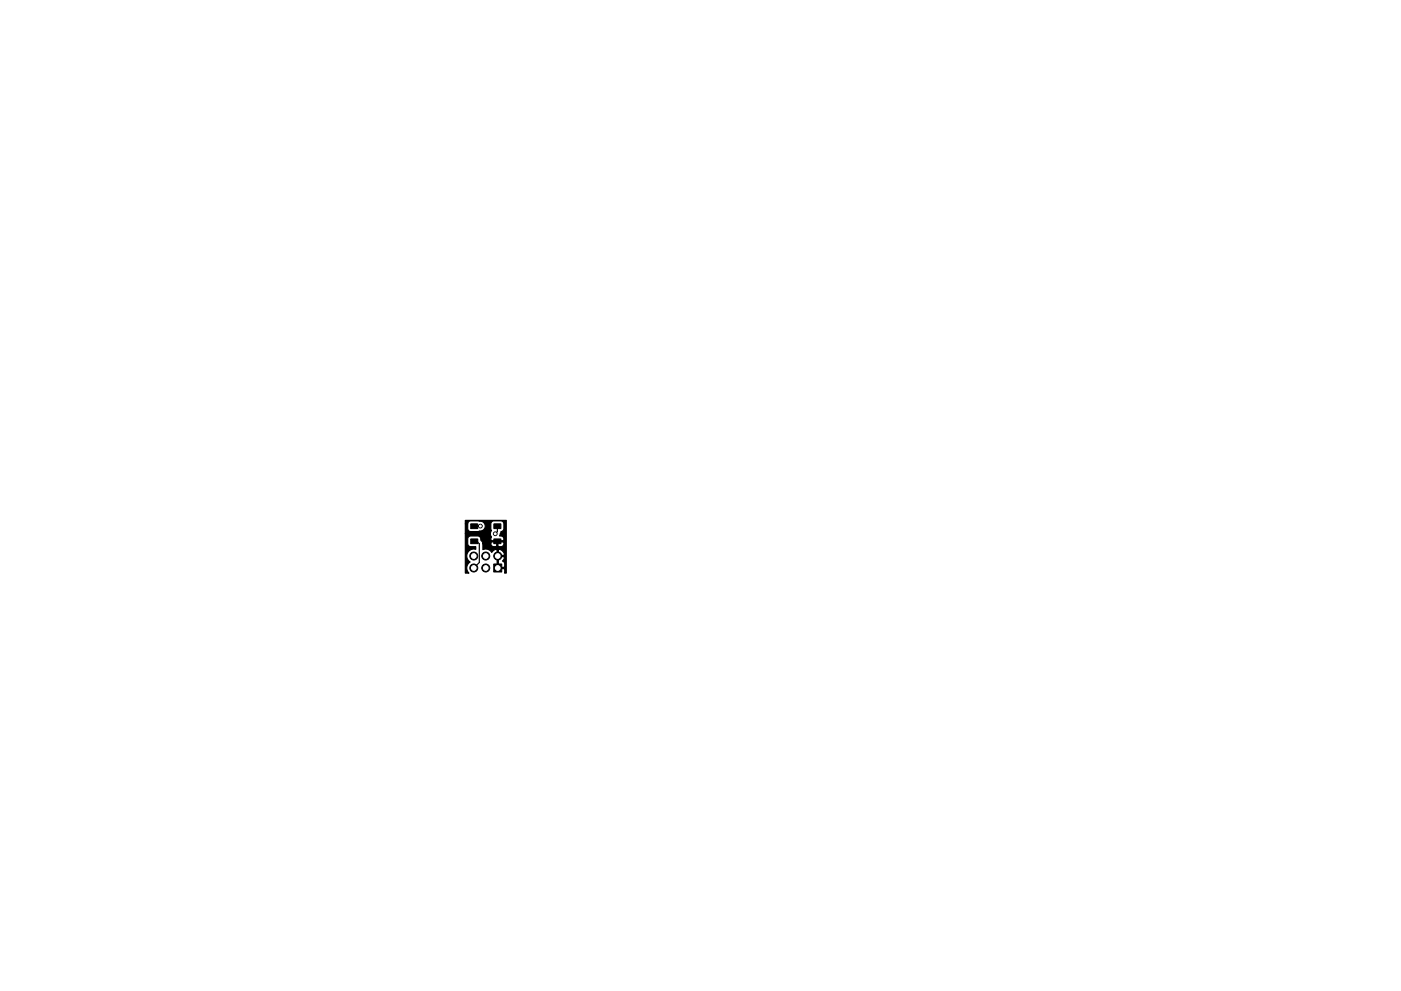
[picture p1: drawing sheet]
<svg xmlns="http://www.w3.org/2000/svg" width="297mm" height="210mm" viewBox="0 0 297 210" stroke-linecap="round" stroke-linejoin="round" font-family="sans-serif">
<g fill="#000" stroke="#000" stroke-width=".21">
<path d="M99.8 111.1h1.5v1h-1.5zM99.8 114.3h1.5v1h-1.5zM104.7 111.1h1.5v1h-1.5zM104.7 114.3h1.5v1h-1.5zM104.7 119.7h1.7v1.7h-1.7z"/>
<circle cx="100.4" cy="118" r=".85"/>
<circle cx="101.8" cy="111.6" r=".4"/>
<circle cx="103" cy="118" r=".85"/>
<circle cx="105" cy="113.2" r=".4"/>
<circle cx="105.5" cy="118" r=".85"/>
<circle cx="100.4" cy="120.5" r=".85"/>
<circle cx="103" cy="120.5" r=".85"/>
</g>
<path d="M100.5 114.8h.6l.5 .6v3.9l-1.2 1.2M100.5 111.6h1.3M101.8 111.6h.1M105.4 111.6v1.2l-.4 .4" fill="none" stroke="#000" stroke-width=".25"/>
<path d="M98.7 110.4h8.6v11.2h-.3v-.8l-.1-.2h-1.5v-2.5h.3v2.3h1.2l.1-.2v-.8l-.5-.4a.8 .8 0 0 0 .3-.9h-1.4v-1.5h.3v1.2h1.1a1.08 1.08 0 0 0-1.4-1.2 .96 .96 0 0 0-1.1 .6 1.47 1.47 0 0 0-1.9-.6v-1.3h1.7a.64 .64 0 0 0 .6 .7h.5l.1-.2v-.8h.3v.8l.1 .2h.5a.61 .61 0 0 0 .6-.4 .61 .61 0 0 0-.1-.6h-2.5l-.1 .3h-1.7l-.1-.2a1.2 1.2 0 0 1-.5-1.1l-.4-.3h-1.6a.64 .64 0 0 0-.6 .6v1a.64 .64 0 0 0 .6 .7h1.1v.5a1.49 1.49 0 0 0-1.8 .9 1.49 1.49 0 0 0 .6 1.8 1.48 1.48 0 0 0-.3 2.4h-.7v-8.5h5.3l.2 .8-.1 .7 .1 .1h2.5a.65 .65 0 0 0 0-.8 .65 .65 0 0 0-.8-.2 1.72 1.72 0 0 1 .9-1.3v-1.3a.64 .64 0 0 0-.6-.6h-1.5a.64 .64 0 0 0-.6 .6v1.2l.1 .3-.2 .5h-5.3v-2h.5v1a.64 .64 0 0 0 .6 .7l1.9-.1a1.08 1.08 0 0 0 1.2-1.1 1.08 1.08 0 0 0-1.4-1l-1.7-.1a.64 .64 0 0 0-.6 .6h-.5z" fill="#000" stroke="#000" stroke-width=".25"/>
<g fill="#fff" stroke="#fff" stroke-width=".21">
<circle cx="101.8" cy="111.6" r=".2"/>
<circle cx="105" cy="113.2" r=".2"/>
<circle cx="100.4" cy="118" r=".5"/>
<circle cx="100.4" cy="120.5" r=".5"/>
<circle cx="103" cy="118" r=".5"/>
<circle cx="103" cy="120.5" r=".5"/>
<circle cx="105.5" cy="118" r=".5"/>
<circle cx="105.5" cy="120.5" r=".5"/>
</g>
</svg>
